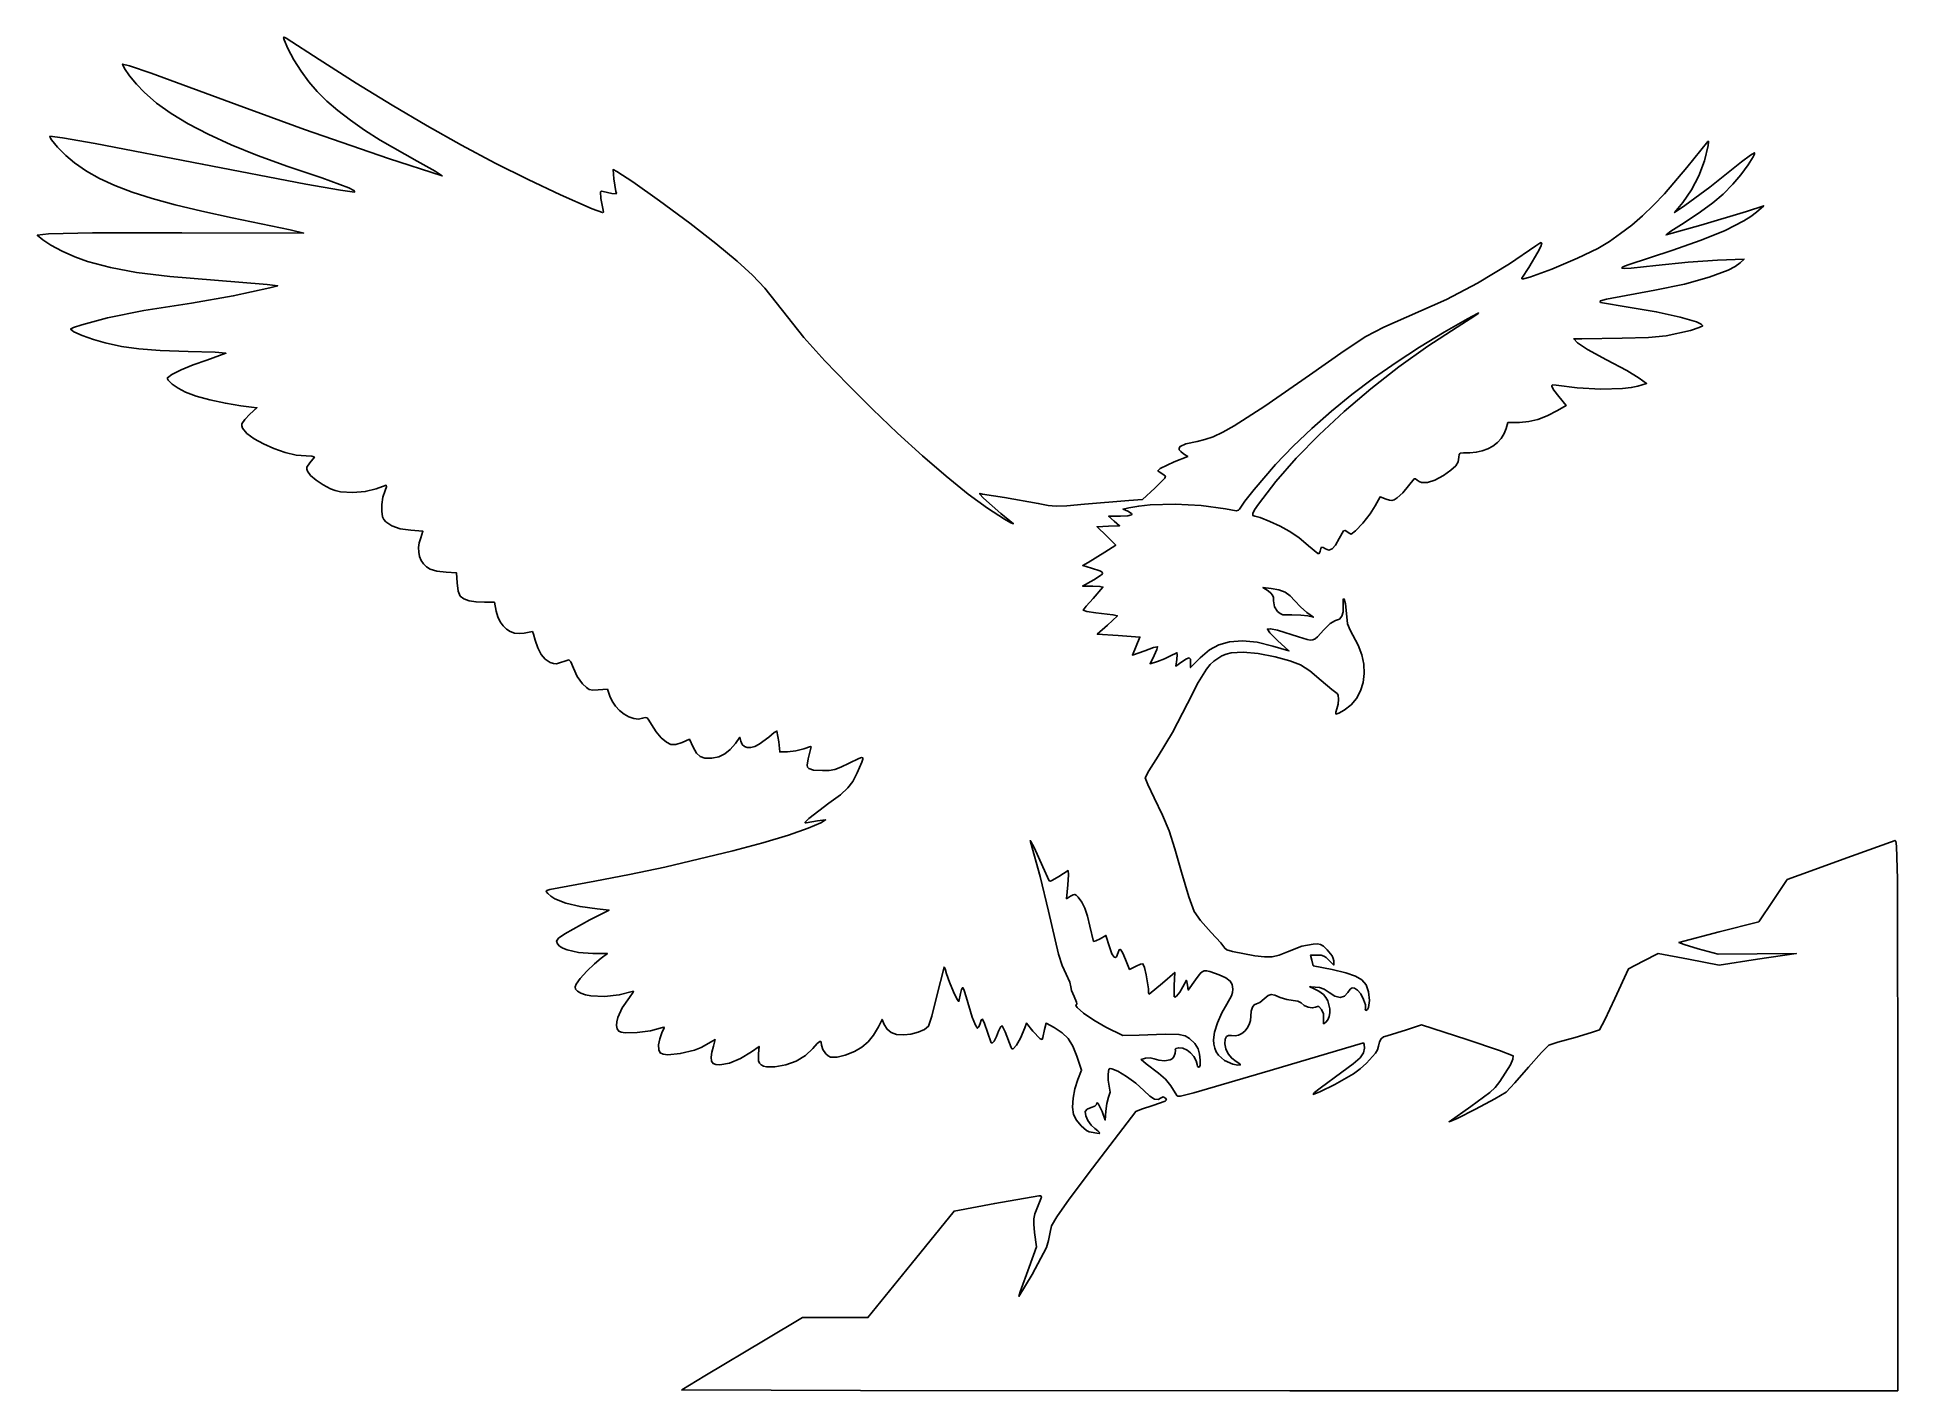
# Model space of a CAD drawing. Extents: x 20 to 423, y 0 to 294.
import ezdxf

# ---------------------------------------------------------------- set-up
doc = ezdxf.new("R2010")
doc.units = 0

msp = doc.modelspace()

# ---------------------------------------------------------------- linework, layer by layer
at = {"layer": 'Layer 1', "color": 7}
for points in [[(73.201435, 293.12324), (73.984161, 291.235327), (75.282825, 288.841397), (76.872531, 286.321791), (78.528383, 284.056846), (80.356972, 281.946792), (82.448077, 279.863197), (84.829398, 277.786217), (87.528632, 275.696007), (90.573478, 273.572724), (93.991635, 271.396525), (102.058675, 266.806001), (105.952463, 264.636417), (107.491457, 263.630999), (95.805685, 267.401314), (77.61116, 273.685172), (62.970873, 279.047398), (44.278049, 285.878062), (39.639569, 287.476036), (38.100024, 287.866848), (38.530523, 286.928679), (39.639018, 285.362124), (41.151002, 283.530986), (42.791971, 281.799066), (45.45579, 279.436005), (48.617769, 277.142397), (52.336201, 274.888476), (56.669376, 272.644477), (61.675585, 270.380635), (67.41312, 268.067183), (73.940271, 265.674356), (81.315329, 263.172388), (87.22877, 261.064539), (88.305294, 260.473636), (88.464665, 260.253426), (88.406167, 260.067942), (85.41472, 260.500646), (77.836056, 261.8627), (55.386146, 266.171001), (32.177763, 270.620414), (25.059916, 271.881044), (22.330847, 272.238783), (22.364472, 271.962692), (22.692445, 271.438969), (24.006543, 269.888399), (25.82335, 268.066632), (27.693073, 266.453223), (30.245753, 264.680583), (33.11924, 263.047262), (36.399524, 261.523909), (40.172595, 260.081171), (44.524442, 258.689696), (49.541056, 257.320132), (55.308425, 255.943126), (61.912539, 254.529327), (74.436158, 251.91877), (77.434771, 251.213214), (50.976421, 251.283769), (31.578041, 251.239672), (22.048625, 251.036825), (19.579179, 250.754602), (20.813902, 249.731546), (22.523222, 248.577301), (24.963453, 247.297378), (27.754258, 246.070372), (30.515297, 245.074877), (35.509311, 243.71613), (41.151554, 242.671576), (48.354839, 241.805617), (58.031981, 240.982652), (69.497266, 240.030151), (71.790323, 239.783207), (70.026433, 239.324595), (62.128616, 237.573934), (53.093089, 236.008482), (42.725826, 234.381293), (34.819189, 232.83348), (29.254116, 231.334173), (27.476996, 230.730041), (26.811128, 230.364034), (27.52385, 229.821087), (29.3379, 229.010248), (31.767108, 228.12665), (34.325299, 227.365421), (37.885601, 226.587656), (41.667492, 226.064552), (46.276205, 225.733272), (52.316977, 225.530975), (58.186321, 225.336948), (60.536705, 225.14292), (56.373924, 223.661252), (53.457443, 222.618903), (50.795622, 221.513716), (48.788646, 220.520977), (47.836697, 219.815972), (47.826982, 219.59142), (48.016944, 219.276332), (48.881802, 218.462186), (50.203065, 217.548822), (51.752533, 216.711525), (54.068189, 215.846668), (57.075071, 215.004962), (60.419296, 214.275704), (63.746985, 213.74819), (67.239487, 213.324857), (65.722541, 211.913745), (64.606881, 210.740758), (63.993929, 209.832354), (63.969038, 209.370212), (64.158605, 208.863731), (65.099668, 207.758681), (66.654234, 206.599061), (68.659418, 205.466727), (70.952337, 204.443533), (73.370107, 203.611335), (75.749843, 203.051989), (77.92866, 202.84735), (79.198661, 202.776794), (79.727828, 202.600405), (78.775327, 201.365682), (78.074181, 200.408772), (78.065913, 200.011346), (78.24616, 199.531237), (78.909824, 198.627794), (80.089425, 197.595368), (81.599756, 196.569555), (83.255608, 195.685957), (84.228435, 195.340207), (85.389364, 195.096156), (88.048979, 194.909845), (90.781355, 195.120409), (93.133392, 195.721234), (95.320616, 196.497346), (95.355893, 196.157797), (95.073671, 195.368456), (94.613957, 193.880174), (94.359296, 192.325746), (94.32953, 190.863922), (94.544504, 189.653453), (94.816942, 189.061723), (95.235728, 188.531178), (96.502422, 187.660257), (98.324741, 187.05392), (100.682841, 186.725395), (103.293398, 186.513729), (102.799509, 185.102617), (102.489519, 184.008454), (102.350268, 182.957285), (102.377209, 181.962341), (102.565794, 181.03685), (102.911475, 180.194041), (103.409705, 179.447144), (104.055936, 178.809388), (104.845622, 178.294001), (106.322879, 177.8398), (108.302846, 177.623723), (110.560625, 177.51789), (110.701736, 175.295388), (110.944271, 173.482991), (111.372015, 172.437886), (112.158599, 171.871237), (113.325523, 171.450108), (114.82979, 171.187729), (116.628407, 171.09733), (118.780353, 171.09733), (119.203686, 169.157051), (119.564181, 167.926531), (120.056968, 166.860135), (120.672125, 165.966546), (121.399729, 165.254444), (122.22986, 164.732512), (123.152595, 164.409431), (124.158012, 164.293882), (125.23619, 164.394548), (127.035358, 164.747326), (127.299941, 164.19611), (127.670358, 162.877603), (128.191808, 161.209624), (128.93154, 159.799615), (129.84325, 158.720334), (130.880638, 158.044544), (131.599423, 157.795946), (132.29175, 157.775551), (134.972863, 158.644267), (135.400606, 158.163607), (135.960641, 156.809821), (136.77644, 154.984195), (137.936198, 153.423152), (138.7531, 152.604046), (139.391407, 152.188429), (140.148778, 152.063854), (141.322867, 152.117874), (143.333701, 152.223707), (143.827591, 150.742039), (144.343597, 149.608396), (145.06507, 148.558674), (145.942812, 147.627189), (146.927627, 146.848252), (147.970321, 146.256178), (149.021695, 145.885279), (150.032556, 145.769868), (150.953706, 145.944259), (151.514844, 146.096945), (151.923846, 146.001585), (152.332848, 145.542422), (152.893985, 144.603702), (153.906568, 143.022265), (155.015063, 141.688874), (156.103714, 140.719286), (157.056766, 140.229255), (158.150377, 140.233665), (159.561489, 140.687866), (161.113713, 141.393422), (161.925102, 139.66481), (162.628453, 138.377722), (163.424408, 137.623108), (164.484947, 137.298442), (165.982049, 137.301198), (167.465921, 137.58342), (168.777815, 138.183143), (169.970645, 139.126824), (171.09733, 140.440922), (172.085108, 141.816756), (172.296775, 140.934811), (172.589264, 140.247859), (173.055799, 139.798204), (173.675297, 139.581714), (174.426672, 139.594255), (175.288843, 139.831691), (176.240723, 140.289889), (178.329279, 141.852034), (179.515495, 142.848632), (180.093169, 143.157312), (180.481225, 140.828978), (180.728169, 138.641754), (182.421504, 138.641754), (184.172165, 138.844601), (185.949284, 139.312032), (187.408903, 139.801512), (187.56159, 139.713868), (187.466229, 139.417866), (186.866507, 137.124809), (186.666967, 135.775433), (186.751165, 135.328948), (186.989979, 135.008141), (188.027367, 134.664182), (189.970953, 134.584807), (191.455377, 134.630007), (192.638837, 134.840571), (193.934745, 135.328948), (195.756512, 136.207586), (197.842863, 137.235603), (198.419917, 137.427357), (198.715438, 137.367343), (198.751336, 137.027864), (198.549522, 136.381219), (197.520402, 134.05564), (196.581131, 132.24655), (195.483109, 130.801263), (193.86915, 129.342746), (191.382065, 127.493969), (187.034076, 124.199905), (186.242531, 123.411115), (186.215521, 123.252985), (186.443173, 123.260633), (188.912619, 123.648689), (190.676509, 123.860356), (189.618175, 123.260633), (186.893309, 122.049406), (182.616083, 120.582276), (177.076297, 118.934073), (170.563753, 117.179622), (155.779599, 113.651291), (148.087592, 112.027065), (140.582033, 110.595903), (130.805673, 108.761457), (130.198164, 108.55296), (130.030112, 108.36348), (130.422027, 107.879512), (131.067914, 107.302941), (131.93787, 106.766057), (134.293765, 105.824581), (137.377265, 105.081542), (141.075922, 104.563399), (143.686479, 104.316455), (139.488421, 102.164509), (134.077689, 99.165896), (132.736581, 98.185834), (132.29175, 97.543117), (132.448915, 97.004028), (132.900843, 96.504627), (133.618181, 96.054835), (134.571578, 95.664574), (137.069136, 95.102334), (140.158699, 94.897282), (143.333701, 94.897282), (141.957867, 93.874226), (140.514233, 92.66541), (138.875469, 91.056412), (137.428528, 89.454028), (136.560364, 88.265056), (136.323341, 87.648245), (136.383975, 87.167034), (136.788567, 86.732125), (137.58342, 86.254221), (138.53406, 85.904819), (139.751351, 85.674893), (142.703111, 85.561894), (145.873152, 85.892072), (148.695927, 86.642277), (148.944525, 86.691335), (148.938462, 86.505575), (148.096204, 85.336998), (146.546737, 83.089692), (145.59589, 80.9846), (145.366654, 80.050496), (145.313117, 79.23008), (145.443962, 78.549398), (145.76787, 78.034494), (146.290009, 77.790098), (147.186699, 77.660218), (149.736622, 77.712584), (152.683421, 78.128751), (155.292876, 78.845883), (155.568483, 78.9214), (155.645654, 78.788557), (155.151764, 77.646438), (154.665041, 76.358247), (154.432979, 75.093207), (154.472116, 74.01999), (154.798986, 73.307268), (155.41621, 73.008441), (156.409638, 72.894408), (159.138156, 73.152928), (162.210632, 73.94723), (163.634008, 74.502924), (164.853159, 75.141714), (166.687605, 76.200048), (166.334827, 74.753658), (165.971025, 73.48035), (165.832118, 72.372407), (165.918108, 71.529047), (166.228994, 71.049489), (166.879015, 70.811226), (167.718378, 70.75073), (169.80969, 71.120045), (172.192044, 72.071443), (174.554554, 73.518935), (176.212611, 74.71838), (176.0715, 73.130879), (176.132685, 71.628266), (176.332569, 71.103095), (176.666813, 70.71435), (177.151538, 70.451282), (177.802868, 70.303143), (179.669835, 70.308655), (182.031243, 70.713248), (184.300047, 71.561017), (186.317496, 72.779204), (187.924841, 74.295047), (188.856946, 75.332435), (189.428557, 75.767895), (189.602948, 75.770238), (189.71574, 75.634501), (189.794564, 74.965325), (190.067967, 74.061331), (190.711787, 73.130879), (191.235993, 72.667858), (191.730433, 72.416504), (193.145955, 72.390046), (194.887796, 72.835428), (196.92068, 73.624769), (198.545112, 74.546952), (199.888425, 75.68411), (201.053143, 77.132154), (202.141794, 78.986994), (202.917906, 80.574495), (203.376517, 79.480883), (204.013171, 78.438535), (204.897872, 77.730223), (206.08023, 77.332796), (207.609853, 77.223104), (209.186881, 77.381303), (210.753987, 77.800778), (212.089582, 78.398847), (212.972079, 79.092828), (213.704093, 81.253593), (214.806524, 85.689776), (216.358747, 91.933947), (216.588053, 91.576759), (216.923192, 90.452279), (217.530632, 88.632716), (218.39604, 86.558492), (219.195303, 84.940674), (219.468844, 84.525126), (219.604305, 84.490331), (219.957083, 86.183665), (220.17316, 87.100888), (220.415694, 87.488944), (220.733195, 86.893631), (221.156528, 85.478109), (222.501494, 81.094843), (223.205397, 79.366231), (223.661252, 78.669494), (223.939065, 78.986994), (224.190419, 79.727828), (224.437364, 80.437794), (224.684308, 80.645051), (225.112052, 79.732238), (225.77792, 77.787549), (226.593719, 75.538589), (226.864366, 75.475751), (227.22431, 75.882548), (227.757887, 76.852687), (228.212088, 78.034494), (228.608963, 78.934078), (228.952922, 79.198661), (229.636429, 77.893382), (230.928479, 74.471436), (231.106453, 74.215052), (231.366695, 74.226145), (232.079417, 74.969735), (232.957504, 76.540148), (233.891814, 78.775327), (234.244592, 79.798384), (235.655704, 77.999216), (237.243205, 76.336749), (237.64008, 76.248004), (237.772372, 76.658659), (238.160428, 78.422549), (238.513206, 79.763106), (240.241818, 78.810605), (241.985864, 77.701559), (243.293348, 76.420534), (244.309789, 74.782321), (245.18071, 72.601712), (246.203766, 69.567822), (245.392377, 67.521709), (244.748006, 65.523553), (244.364911, 63.469172), (244.266243, 61.553698), (244.475154, 59.97226), (245.085901, 58.740844), (246.133211, 57.476356), (247.312812, 56.48968), (247.857137, 56.197673), (248.320434, 56.091702), (249.555157, 55.880035), (250.039125, 55.801763), (250.093144, 56.021146), (249.763517, 56.425739), (249.096546, 56.903091), (248.285156, 57.610301), (247.5796, 58.618474), (247.11217, 59.686179), (247.015156, 60.571983), (247.438489, 61.079101), (248.285156, 61.453928), (249.074497, 61.771428), (249.414046, 62.088928), (249.517675, 62.477535), (249.793282, 62.313824), (250.648769, 60.60726), (251.354325, 58.737537), (251.460158, 60.677816), (251.667415, 62.366741), (252.059881, 63.711707), (252.381791, 64.831777), (252.200992, 66.110597), (251.971686, 67.402647), (251.954048, 68.721154), (252.161305, 69.75303), (252.395571, 69.901858), (252.765437, 69.885322), (254.114262, 69.350643), (255.962488, 68.227265), (257.94962, 66.759929), (259.715164, 65.193374), (261.048554, 63.96251), (262.047908, 63.310422), (262.815751, 63.194115), (263.45461, 63.570596), (263.922041, 63.795492), (264.442389, 63.464762), (264.622636, 63.142852), (264.349785, 62.847401), (261.69072, 61.912539), (259.238913, 61.123198), (257.951274, 60.571983), (248.567379, 48.330586), (243.50281, 41.550083), (240.806263, 37.769295), (239.697217, 35.794289), (239.395151, 34.431133), (239.055602, 32.614326), (238.583761, 31.11502), (235.470496, 25.258905), (232.621813, 20.461124), (232.868758, 21.448902), (234.844315, 26.811128), (236.396538, 31.220853), (236.008482, 34.325299), (235.820517, 36.133287), (235.827683, 37.332732), (236.092818, 38.413114), (236.67876, 39.863914), (237.48133, 42.00704), (237.373292, 42.274931), (236.960983, 42.298082), (227.365421, 40.640026), (218.545971, 38.981969), (209.197354, 27.446128), (199.848737, 15.87501), (192.722621, 15.87501), (185.631784, 15.87501), (177.553167, 11.077229), (164.465104, 3.280835), (159.455656, 0.176389), (198.212729, 0.048507), (291.394628, 0), (423.3336, 0), (423.3336, 59.831149), (423.245406, 111.028056), (423.065709, 118.201576), (422.921704, 119.257016), (422.733877, 119.415353), (413.279427, 115.993406), (401.919975, 111.901182), (399.344696, 110.948681), (396.275527, 106.362567), (393.171081, 101.776453), (384.598576, 99.589229), (375.849681, 97.260895), (377.005029, 96.815512), (380.012462, 95.920338), (384.351631, 94.756171), (392.818303, 94.826726), (401.284975, 94.862004), (392.924136, 93.627281), (384.563298, 92.35728), (377.931071, 93.627281), (371.298845, 94.862004), (368.088565, 93.239225), (364.878285, 91.581169), (361.950228, 85.125331), (359.776234, 80.481891), (358.634115, 78.351994), (356.883454, 77.721403), (353.307167, 76.693937), (349.589769, 75.675291), (347.592163, 75.000603), (345.982614, 73.43515), (343.182438, 70.202822), (340.245562, 66.789695), (338.314102, 64.805319), (335.908597, 63.3457), (331.717153, 61.09233), (327.737377, 59.090315), (325.966872, 58.384759), (330.694097, 61.700872), (334.81278, 64.690666), (335.992382, 65.838297), (336.973546, 67.098376), (339.257783, 70.705531), (339.831047, 71.979941), (339.901603, 72.672268), (336.872122, 73.814387), (329.84743, 76.200048), (320.004924, 79.410328), (316.724088, 78.351994), (312.490752, 77.046715), (311.737792, 76.792605), (311.229571, 76.389666), (310.89333, 75.741988), (310.656307, 74.753658), (310.427001, 74.017234), (309.95957, 73.227893), (308.04575, 71.120045), (306.678184, 69.86658), (305.254394, 68.79171), (301.166579, 66.463375), (297.907792, 64.871464), (296.474631, 64.311429), (296.784966, 64.72429), (297.951889, 65.682854), (302.683524, 69.144488), (305.122102, 70.937041), (306.634638, 72.266573), (307.406339, 73.331522), (307.622416, 74.330325), (307.55186, 75.150533), (307.375471, 75.494492), (287.161292, 69.497266), (270.563087, 64.62452), (267.714405, 63.965817), (267.120194, 63.94053), (266.876557, 64.064485), (265.571278, 66.181153), (264.393882, 67.618723), (262.925443, 68.897543), (260.209053, 70.978934), (259.115441, 71.896156), (260.103219, 72.143101), (261.064539, 72.218066), (261.972943, 72.00199), (263.009228, 71.728587), (264.230722, 71.613934), (265.456626, 71.790323), (265.857911, 72.060419), (266.206279, 72.495879), (266.554647, 73.28081), (266.559057, 73.906991), (266.549548, 74.128442), (266.688041, 74.289535), (267.299891, 74.427339), (268.176323, 74.313788), (269.099058, 73.942269), (269.857531, 73.353019), (270.563087, 72.509108), (271.083435, 71.605666), (271.286282, 70.837822), (271.396525, 70.38803), (271.63906, 70.202822), (271.808076, 70.320644), (271.919629, 70.642692), (271.978609, 71.710948), (271.832537, 73.030558), (271.497949, 74.224491), (270.752705, 75.344561), (269.663503, 76.411715), (268.723681, 77.053881), (267.330759, 77.342167), (264.37018, 77.359254), (258.727385, 77.187826), (255.164327, 77.081993), (251.495436, 78.916439), (248.845191, 80.392043), (246.61828, 81.910642), (245.224807, 83.158043), (244.968768, 83.581859), (245.074877, 83.820053), (245.186222, 83.991481), (245.145432, 84.34481), (244.580987, 85.583943), (244.020952, 86.836305), (243.910709, 87.665333), (243.690223, 88.697209), (242.887653, 90.417001), (242.023898, 92.272393), (241.216367, 94.729712), (239.042373, 104.06951), (237.243205, 111.570452), (235.126537, 119.097853), (235.07679, 119.379593), (235.218039, 119.221876), (235.911468, 117.920456), (237.80765, 113.700349), (239.183484, 110.631181), (239.439248, 110.606927), (239.906679, 110.781111), (241.264874, 111.618959), (243.275709, 112.88896), (243.350674, 111.989376), (243.240431, 109.819791), (242.958209, 106.750623), (243.840154, 107.315068), (244.356643, 107.629812), (244.717689, 107.716353), (245.045662, 107.558154), (245.462932, 107.138679), (246.256683, 106.062706), (246.918142, 104.722149), (247.486996, 103.011176), (248.002934, 100.823952), (248.814323, 97.507839), (249.294983, 97.604853), (250.225435, 98.072284), (251.495436, 98.813118), (252.23627, 96.343672), (252.786934, 94.811292), (253.307833, 94.085893), (253.547819, 94.029944), (253.769201, 94.180702), (254.141271, 95.108949), (254.399791, 95.710325), (254.552409, 95.779296), (254.727765, 95.686623), (255.168186, 94.994847), (255.76405, 93.592003), (256.645995, 91.440058), (258.021829, 92.110336), (258.991969, 92.590996), (259.538775, 92.674781), (259.854621, 91.850713), (260.239921, 90.289119), (260.702942, 87.241999), (260.769088, 86.421791), (260.914609, 86.077832), (263.772111, 88.441445), (266.417946, 90.769779), (266.276834, 87.912278), (266.281244, 85.539846), (266.470311, 85.382198), (266.841279, 85.654498), (267.515967, 86.487936), (268.217113, 87.665333), (268.957947, 89.076445), (269.169614, 88.018111), (269.346003, 86.959777), (270.933504, 89.147001), (271.970892, 90.548191), (272.39078, 90.931699), (272.829686, 91.122557), (273.351274, 91.134822), (274.019209, 90.982549), (276.048785, 90.240612), (277.544233, 89.571988), (278.460905, 88.913285), (278.92117, 88.142135), (279.047398, 87.136166), (278.972433, 86.421239), (278.738717, 85.676547), (277.742119, 83.925886), (276.629766, 82.003246), (275.696007, 79.868939), (275.05329, 77.814007), (274.814062, 76.129492), (274.887374, 75.204828), (275.102899, 74.341349), (275.454023, 73.547323), (275.934132, 72.831018), (277.254845, 71.664646), (279.01212, 70.908378), (280.129985, 70.67356), (280.652538, 70.696711), (280.54009, 70.957987), (279.752954, 71.437545), (278.801556, 72.143101), (278.015522, 73.11324), (277.480843, 74.215672), (277.283508, 75.318103), (277.36619, 76.268399), (277.627467, 76.861507), (278.08718, 77.123885), (278.765176, 77.081993), (279.531503, 77.006339), (280.278814, 77.158061), (280.981476, 77.509874), (281.613858, 78.034494), (282.150329, 78.704634), (282.565256, 79.49301), (282.833009, 80.372337), (282.927956, 81.315329), (283.021663, 82.368702), (283.280734, 83.207101), (283.672097, 83.761073), (284.162679, 83.961164), (284.877054, 84.278664), (285.856013, 85.019498), (286.728588, 85.739386), (287.386188, 86.016096), (288.143007, 85.882702), (289.313238, 85.372276), (290.777266, 84.873977), (292.135462, 84.66672), (293.167337, 84.525609), (293.828796, 84.172831), (294.523328, 83.592401), (295.389839, 83.207101), (296.269579, 83.066541), (297.003798, 83.22033), (297.391303, 83.396168), (297.696125, 83.38349), (298.309077, 82.726441), (298.692723, 81.760711), (298.73241, 80.609773), (298.701542, 79.670502), (298.876278, 79.691999), (299.2263, 79.974773), (299.665136, 80.526264), (299.952251, 81.22493), (300.091364, 82.026122), (300.086196, 82.885191), (299.657901, 84.598369), (299.242216, 85.363181), (298.697133, 86.007276), (297.709354, 86.712832), (296.509909, 87.312555), (295.769075, 87.634465), (295.745924, 87.694547), (295.980742, 87.665333), (297.815188, 87.488944), (298.851473, 87.184673), (299.967133, 86.43061), (301.186422, 85.617016), (302.313107, 85.345818), (303.281042, 85.617016), (304.02408, 86.43061), (304.483243, 87.123488), (304.919255, 87.422798), (305.428027, 87.358306), (306.105471, 86.959777), (306.781812, 86.157758), (307.415159, 84.935713), (307.816995, 83.720283), (307.798805, 82.938108), (307.745888, 82.664705), (307.904638, 82.550052), (308.230269, 82.722927), (308.465776, 83.192218), (308.663111, 84.724046), (308.490029, 86.553531), (307.939916, 88.088667), (307.02104, 89.157474), (305.642449, 89.998078), (303.569328, 90.713004), (300.566856, 91.40478), (296.474631, 92.216169), (296.157131, 93.415614), (295.910186, 94.544504), (297.391854, 94.544504), (298.17017, 94.497651), (298.776508, 94.328427), (299.316699, 93.99384), (299.896578, 93.450892), (300.919634, 92.35728), (300.919634, 93.309781), (300.833093, 93.827924), (300.571266, 94.385754), (299.508522, 95.673394), (298.696581, 96.456671), (298.066542, 96.85961), (297.3902, 96.978121), (296.439353, 96.908117), (293.983137, 96.445095), (290.865461, 95.214782), (289.098264, 94.527416), (287.575806, 94.187316), (285.934286, 94.158102), (283.809901, 94.403393), (278.972433, 95.294157), (277.712905, 95.683315), (277.283508, 96.026172), (276.410382, 97.16829), (274.320173, 99.448118), (272.018296, 102.045446), (270.616004, 104.034232), (269.495934, 107.151908), (267.899613, 112.57146), (266.462594, 117.635478), (265.187632, 121.492333), (263.786993, 124.919241), (261.972943, 128.693414), (260.57506, 131.559736), (259.997386, 132.997306), (260.830824, 134.5363), (262.854888, 137.689253), (265.910827, 142.822173), (269.204892, 149.119261), (271.53929, 153.716399), (273.301526, 156.606974), (274.091074, 157.585933), (274.885169, 158.34661), (276.683785, 159.490934), (277.581716, 159.856596), (278.654932, 160.107744), (281.287538, 160.271455), (284.502228, 159.991989), (288.219626, 159.279267), (291.417228, 158.429844), (293.718553, 157.510967), (295.775139, 156.188601), (298.238521, 154.128708), (300.544807, 152.153151), (301.660468, 151.341762), (301.893081, 150.976306), (301.960329, 150.08499), (301.868827, 148.975393), (301.62519, 147.955093), (301.413523, 147.231898), (301.413523, 146.826204), (302.022065, 147.024641), (303.212691, 147.672871), (304.684368, 148.834833), (305.864589, 150.254765), (306.74302, 151.88967), (307.309326, 153.696555), (307.55317, 155.632424), (307.464217, 157.654283), (307.032133, 159.719137), (306.246582, 161.783991), (304.482692, 165.029548), (303.944705, 166.387744), (303.671302, 168.69844), (303.481684, 170.735733), (303.212691, 171.767608), (303.060004, 171.816115), (302.970156, 171.600039), (302.965746, 170.427052), (302.969605, 169.050666), (302.705573, 168.067849), (302.157113, 167.435605), (301.30769, 167.110939), (300.143522, 166.489167), (298.767688, 165.100104), (297.431542, 163.603554), (296.902375, 163.177119), (296.386437, 162.943748), (295.824197, 162.887318), (295.156123, 162.991704), (293.264351, 163.618436), (288.731154, 165.056007), (287.231848, 165.344844), (286.526292, 165.276493), (287.081917, 164.451874), (288.748793, 162.807047), (291.218239, 160.549268), (287.690459, 161.607602), (284.281742, 162.44545), (281.164066, 162.701214), (278.33633, 162.514903), (276.004688, 161.898644), (273.950858, 160.766447), (271.95656, 159.032322), (269.87517, 156.915654), (269.87517, 158.009266), (269.8206, 158.766085), (269.570899, 159.036732), (268.997084, 158.837743), (267.970169, 158.185655), (266.629612, 157.268432), (266.876557, 158.714822), (266.9868, 159.742288), (266.911835, 160.161212), (265.536001, 159.455656), (264.230722, 158.816246), (262.713777, 158.256211), (261.090998, 157.762322), (261.972943, 159.526212), (262.555026, 160.82708), (262.713777, 161.466491), (261.823012, 161.263643), (259.92683, 160.584546), (257.245718, 159.632045), (258.057107, 161.572324), (258.868496, 163.547881), (254.176549, 163.900659), (249.625713, 164.147603), (251.812936, 166.158438), (254.00016, 168.169273), (253.012382, 168.380939), (249.308213, 168.839551), (247.381163, 169.090905), (246.591822, 169.368718), (247.213593, 170.241843), (248.70849, 171.908719), (250.825158, 174.413443), (250.181338, 174.558964), (248.637934, 174.62511), (246.415433, 174.62511), (248.849601, 176.000944), (250.330718, 176.88344), (250.685769, 177.19343), (250.776651, 177.451744), (250.597988, 177.685252), (250.144407, 177.920828), (248.39099, 178.505668), (246.450711, 179.105391), (247.650156, 179.740391), (251.248492, 181.962892), (253.612104, 183.515116), (251.60127, 185.52595), (249.590435, 187.501507), (252.024603, 187.60734), (254.458771, 187.713174), (253.259326, 188.73623), (252.059881, 189.759286), (254.63516, 189.794564), (256.247466, 189.855749), (257.029641, 190.045918), (257.118731, 190.192473), (257.011451, 190.374994), (256.222661, 190.852898), (255.234883, 191.311509), (256.469606, 191.593732), (258.634643, 191.982477), (261.083281, 192.249678), (266.523779, 192.42276), (272.175944, 192.119592), (277.424619, 191.346787), (279.792642, 190.971961), (280.257316, 191.054092), (280.493788, 191.311509), (281.672838, 193.015868), (283.655561, 195.553665), (288.325459, 201.012904), (292.147382, 204.96705), (296.179731, 208.813708), (300.424573, 212.554533), (304.883977, 216.191178), (309.560008, 219.725297), (314.454734, 223.158543), (319.570221, 226.492571), (324.908538, 229.729034), (329.957673, 232.632838), (332.25514, 233.830078), (332.373203, 233.853436), (332.301718, 233.763932), (331.576042, 233.24138), (327.695484, 230.787368), (321.347478, 226.666755), (315.090837, 222.190609), (309.016923, 217.439957), (303.217101, 212.495828), (297.782735, 207.439252), (292.805189, 202.351256), (288.375827, 197.31287), (284.586013, 192.405121), (283.754779, 191.178666), (283.360109, 190.372238), (283.375543, 189.929612), (283.774623, 189.794564), (284.993361, 189.466039), (287.042229, 188.648035), (289.335838, 187.591906), (291.288795, 186.549006), (293.348136, 185.129075), (295.486853, 183.338727), (297.46241, 181.658621), (297.778807, 181.696655), (297.956299, 182.174559), (298.118907, 182.777589), (298.304667, 183.030046), (298.616104, 182.978232), (299.155744, 182.668448), (299.881695, 182.426465), (300.571266, 182.690497), (301.293909, 183.516769), (302.119079, 184.961505), (303.06276, 186.588694), (303.379158, 186.682952), (303.741858, 186.443173), (304.257796, 186.072756), (304.694359, 185.914006), (305.669459, 186.604679), (307.22995, 188.264389), (308.836744, 190.274673), (309.950751, 192.017065), (310.973807, 193.957344), (312.279086, 193.498733), (313.011651, 193.245174), (313.535857, 193.190052), (314.04022, 193.359827), (314.713254, 193.780955), (315.934748, 194.874567), (317.1827, 196.391513), (318.355687, 197.86877), (318.690826, 197.914521), (319.052423, 197.626236), (319.484576, 197.295368), (320.009334, 197.095966), (321.310202, 197.088249), (322.902113, 197.59647), (324.732149, 198.614014), (326.372015, 199.767157), (327.400033, 200.721863), (327.931956, 201.610422), (328.08354, 202.565128), (328.120471, 203.136187), (328.378992, 203.429434), (329.080689, 203.537472), (330.447153, 203.552906), (331.85165, 203.648611), (333.170158, 203.928284), (334.386139, 204.380763), (335.483059, 204.994886), (336.444379, 205.759491), (337.253563, 206.663416), (337.894076, 207.695498), (338.34938, 208.844576), (338.737436, 210.079299), (341.242159, 210.114577), (343.25134, 210.299234), (345.224141, 210.771626), (347.269702, 211.568132), (349.497165, 212.725134), (351.366888, 213.783468), (349.779387, 215.759025), (348.718297, 217.137064), (348.275671, 217.946248), (348.281114, 218.166459), (348.434972, 218.279183), (349.179664, 218.228471), (353.727745, 217.609456), (358.86783, 217.350936), (363.591197, 217.469447), (365.481384, 217.675257), (366.88912, 217.981526), (368.829399, 218.581249), (367.241898, 219.745416), (364.503459, 221.377014), (360.15106, 223.69653), (356.014738, 225.94108), (353.836334, 227.365421), (353.024945, 228.247366), (354.753557, 228.282644), (363.537729, 228.423755), (369.252733, 228.591325), (373.062735, 228.917644), (378.354405, 230.10386), (380.256099, 230.698622), (381.00024, 231.104868), (380.651803, 231.481761), (379.661337, 231.937203), (376.083397, 233.00105), (370.92457, 234.131042), (364.843008, 235.161815), (358.845782, 236.184871), (358.731267, 236.343414), (358.816016, 236.494103), (360.089324, 236.886017), (370.593289, 238.830706), (377.064009, 240.149214), (382.433401, 241.626472), (386.512947, 243.196334), (388.010118, 243.995321), (389.114134, 244.792654), (389.996079, 245.568766), (384.175242, 245.357099), (377.851696, 244.933765), (370.840234, 244.192932), (365.460369, 243.602028), (363.96437, 243.518244), (363.467173, 243.593209), (363.686557, 243.861651), (364.851827, 244.338453), (374.332736, 247.438489), (380.671164, 249.646659), (385.908264, 251.795297), (389.934894, 253.838103), (391.460177, 254.805348), (392.641914, 255.728772), (394.229415, 257.139884), (390.525246, 255.905161), (380.576906, 252.902138), (373.062735, 250.825158), (374.076972, 251.605679), (376.943293, 253.470993), (380.487609, 255.819172), (383.178644, 257.783704), (385.406658, 259.682091), (387.561911, 261.831832), (389.281704, 263.843217), (390.869205, 265.990202), (391.967226, 267.760156), (392.221061, 268.343548), (392.21858, 268.640447), (391.341045, 268.128919), (389.431634, 266.66489), (382.552463, 261.179192), (377.15496, 257.175162), (374.897181, 255.658217), (376.696348, 257.880718), (378.593081, 260.608684), (380.175621, 263.644229), (381.394359, 266.884825), (382.199685, 270.227948), (382.28347, 270.99965), (382.234412, 271.145722), (382.12913, 271.109893), (377.578293, 265.465445), (372.687357, 259.723983), (370.311136, 257.240205), (367.951864, 254.987938), (365.587631, 252.947338), (363.196527, 251.098561), (360.756639, 249.421763), (358.246059, 247.897101), (353.865548, 245.761691), (348.231574, 243.408001), (343.477339, 241.676081), (342.09675, 241.305802), (341.772248, 241.290523), (341.736049, 241.405985), (343.288272, 243.769598), (345.23737, 247.050433), (345.848117, 248.31382), (346.075218, 249.061268), (345.970487, 249.145604), (345.687162, 249.048039), (344.769939, 248.426268), (339.076984, 244.558939), (332.140487, 240.347651), (325.367149, 236.802232), (316.688811, 232.939313), (311.776928, 230.793431), (307.900229, 228.736845), (303.170247, 225.64177), (295.69852, 220.380417), (286.005393, 213.637396), (279.351669, 209.378153), (276.861759, 208.001147), (274.768311, 207.030525), (272.950195, 206.394767), (271.286282, 206.022352), (268.858728, 205.494287), (267.582113, 204.893462), (267.363005, 204.555429), (267.416748, 204.186804), (267.738383, 203.783452), (268.322947, 203.341239), (269.24017, 202.741517), (266.312112, 201.542071), (263.282631, 200.139779), (262.824571, 199.706523), (262.846688, 199.548187), (263.031277, 199.425403), (264.089611, 198.790403), (264.396087, 198.461878), (264.266, 198.014291), (262.114054, 195.862346), (259.468219, 193.428177), (256.469606, 193.181233), (246.874044, 192.369843), (243.021047, 192.055099), (240.682791, 191.968558), (238.926618, 192.126757), (236.819871, 192.546232), (229.482089, 193.851511), (224.719586, 194.592345), (224.226248, 194.697076), (224.080176, 194.636442), (224.895975, 193.675122), (228.705977, 190.394287), (231.422368, 188.136507), (230.872806, 188.327779), (229.486499, 189.111057), (225.77792, 191.487898), (221.586476, 194.591656), (216.826178, 198.451957), (211.669005, 202.909224), (206.286935, 207.803881), (200.851949, 212.976351), (195.536026, 218.267056), (190.511144, 223.51642), (185.949284, 228.564866), (179.91678, 236.149593), (177.455602, 239.290971), (174.832367, 242.098312), (171.488142, 245.123935), (166.863994, 248.920157), (161.165527, 253.342009), (154.613778, 258.207038), (148.816092, 262.344462), (145.379814, 264.5835), (144.533147, 265.006834), (144.709536, 262.960721), (145.168147, 260.209053), (145.2828, 259.875567), (145.212244, 259.710754), (144.250924, 259.820997), (142.381201, 260.244331), (142.026769, 260.300003), (141.847624, 260.134087), (141.922589, 258.727385), (142.381201, 256.187384), (142.458371, 255.755782), (142.23127, 255.644987), (140.017588, 256.504884), (133.141793, 259.517002), (126.13412, 262.8152), (118.98506, 266.404441), (111.685105, 270.289684), (104.224746, 274.475891), (96.594475, 278.968023), (88.784783, 283.77104), (80.786162, 288.889904), (73.633588, 293.506886), (73.182831, 293.715452), (73.037173, 293.677212), (73.201435, 293.12324), (73.201435, 293.12324)], [(286.737958, 173.566776), (287.316184, 173.111472), (287.659591, 172.676012), (287.824404, 172.147947), (287.866848, 171.41483), (288.069695, 170.122781), (288.748793, 169.121773), (289.283472, 168.658201), (289.851224, 168.402988), (291.853239, 168.345662), (293.76265, 168.319203), (295.275186, 168.133995), (296.509909, 167.851772), (295.098797, 168.910106), (293.753831, 170.100732), (292.48824, 171.450108), (291.480066, 172.513403), (290.375982, 173.262505), (289.040386, 173.766867), (287.337681, 174.095943), (285.573791, 174.30761), (286.737958, 173.566776), (286.737958, 173.566776)]]:
    msp.add_lwpolyline(points, dxfattribs=at)

doc.saveas('drawing.dxf')
